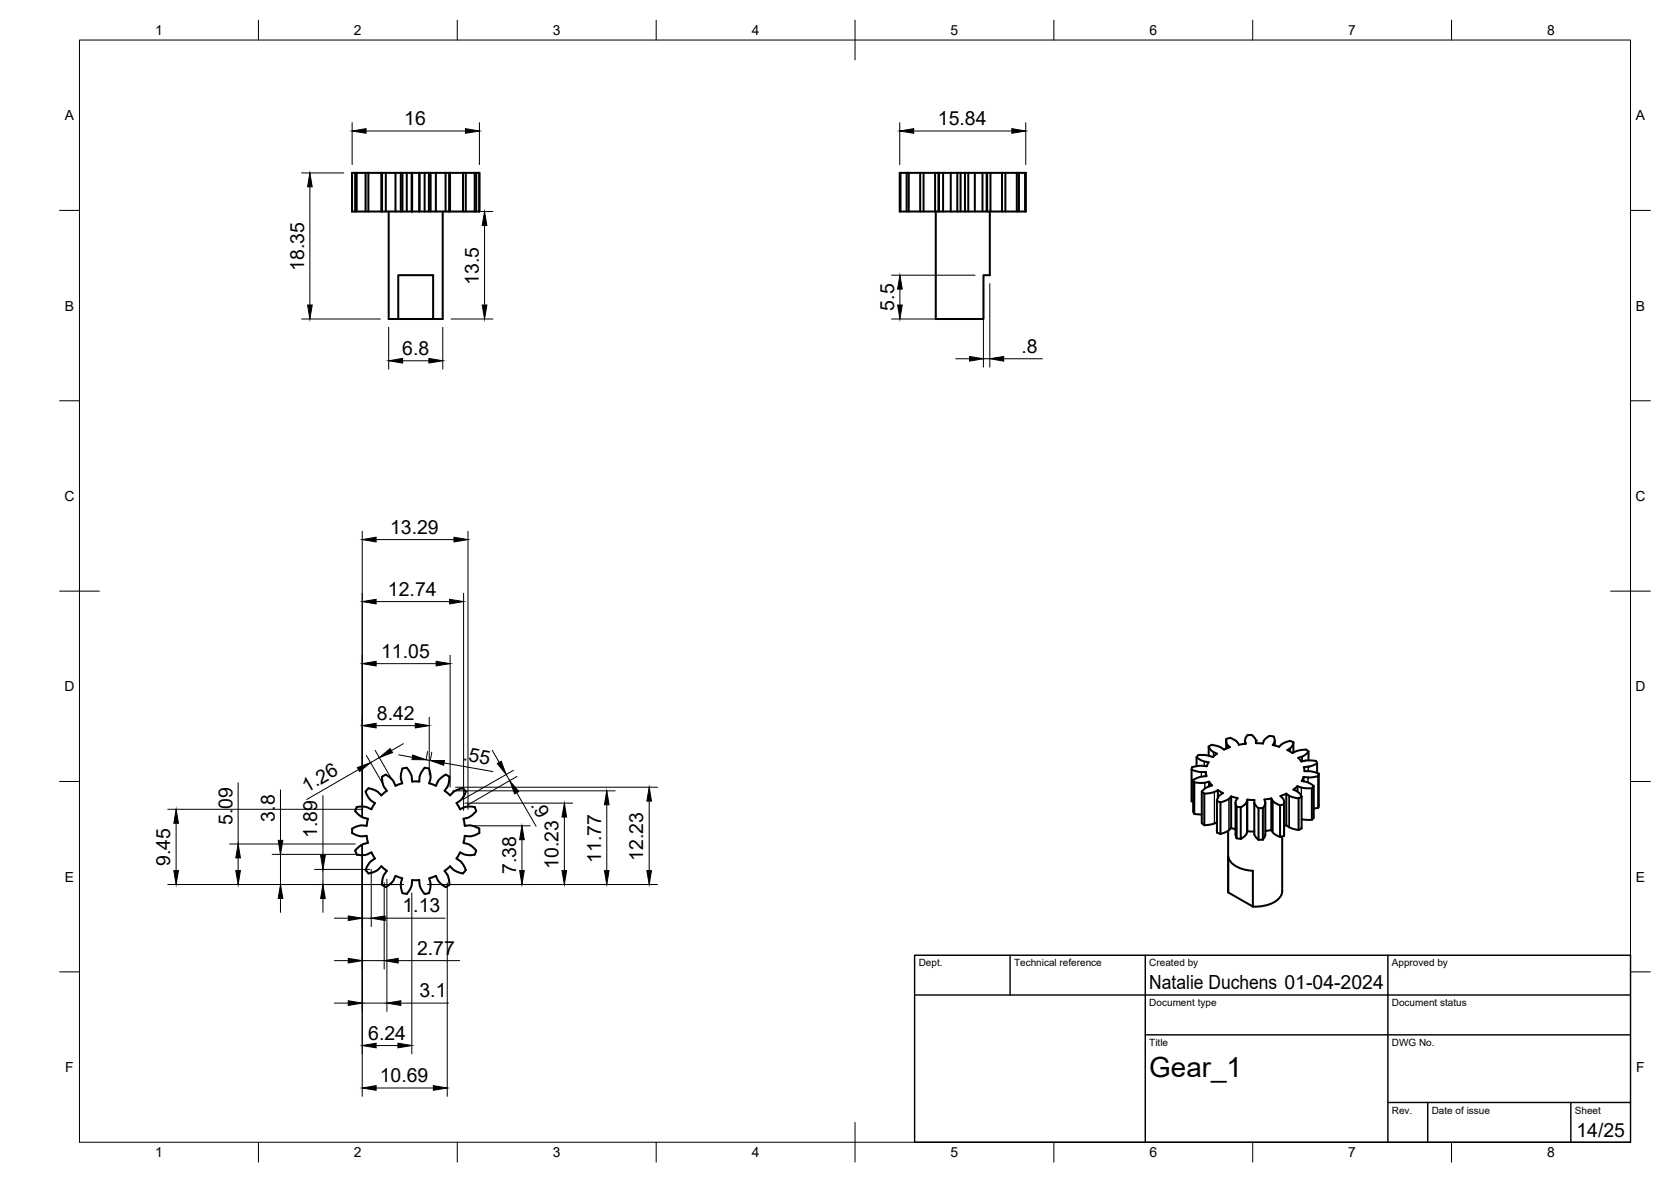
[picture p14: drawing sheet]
<svg xmlns="http://www.w3.org/2000/svg" width="420mm" height="297mm" viewBox="0 0 420 297" stroke-linecap="round" stroke-linejoin="round" font-family="sans-serif">
<defs><g id="words">
<text font-size="7" x="289" y="270.6">Gear_1</text>
<g font-size="4.9">
<text x="101.7" y="31.5">16</text>
<text x="235.8" y="31.5">15.84</text>
<text x="76.5" y="68.1" transform="rotate(-90 76.5 68.1)">18.35</text>
<text x="120.4" y="71.6" transform="rotate(-90 120.4 71.6)">13.5</text>
<text x="224.8" y="78.1" transform="rotate(-90 224.8 78.1)">5.5</text>
<text x="101.2" y="89.2">6.8</text>
<text x="256.8" y="88.7">.8</text>
<text x="98.1" y="134.1">13.29</text>
<text x="97.6" y="149.8">12.74</text>
<text x="95.8" y="165.3">11.05</text>
<text x="94.8" y="180.9">8.42</text>
<text x="116.3" y="191.1" transform="rotate(10 116.3 191.1)">.55</text>
<text x="77.1" y="199.2" transform="rotate(-30 77.1 199.2)">1.26</text>
<text x="133.4" y="202.3" transform="rotate(60 133.4 202.3)">.9</text>
<text x="58.4" y="207.4" transform="rotate(-90 58.4 207.4)">5.09</text>
<text x="69.1" y="206.5" transform="rotate(-90 69.1 206.5)">3.8</text>
<text x="79.7" y="210.6" transform="rotate(-90 79.7 210.6)">1.89</text>
<text x="42.8" y="217.6" transform="rotate(-90 42.8 217.6)">9.45</text>
<text x="129.8" y="219.7" transform="rotate(-90 129.8 219.7)">7.38</text>
<text x="140.4" y="218.3" transform="rotate(-90 140.4 218.3)">10.23</text>
<text x="151.2" y="216.8" transform="rotate(-90 151.2 216.8)">11.77</text>
<text x="161.8" y="216.3" transform="rotate(-90 161.8 216.3)">12.23</text>
<text x="101.2" y="229.3">1.13</text>
<text x="104.9" y="240">2.77</text>
<text x="105.5" y="250.6">3.1</text>
<text x="289" y="248.5">Natalie Duchens 01-04-2024</text>
<text x="92.6" y="261.3">6.24</text>
<text x="95.5" y="272">10.69</text>
<text x="396.4" y="285.7">14/25</text>
</g>
<g font-size="3.5">
<text x="39" y="8.8">1</text>
<text x="89" y="8.8">2</text>
<text x="139" y="8.8">3</text>
<text x="189" y="8.8">4</text>
<text x="239" y="8.8">5</text>
<text x="289" y="8.8">6</text>
<text x="339" y="8.8">7</text>
<text x="389" y="8.8">8</text>
<text x="16.3" y="30.2">A</text>
<text x="411.3" y="30.2">A</text>
<text x="16.3" y="78">B</text>
<text x="411.3" y="78">B</text>
<text x="16.2" y="125.9">C</text>
<text x="411.2" y="125.9">C</text>
<text x="16.2" y="173.7">D</text>
<text x="411.2" y="173.7">D</text>
<text x="16.3" y="221.6">E</text>
<text x="411.3" y="221.6">E</text>
<text x="16.4" y="269.4">F</text>
<text x="411.4" y="269.4">F</text>
<text x="39" y="290.8">1</text>
<text x="89" y="290.8">2</text>
<text x="139" y="290.8">3</text>
<text x="189" y="290.8">4</text>
<text x="239" y="290.8">5</text>
<text x="289" y="290.8">6</text>
<text x="339" y="290.8">7</text>
<text x="389" y="290.8">8</text>
</g>
<g font-size="2.5">
<text x="231" y="242.9">Dept.</text>
<text x="255" y="242.9">Technical reference</text>
<text x="289" y="242.9">Created by</text>
<text x="350" y="242.9">Approved by</text>
<text x="289" y="252.8">Document type</text>
<text x="350" y="252.8">Document status</text>
<text x="289" y="262.9">Title</text>
<text x="350" y="262.9">DWG No.</text>
<text x="350" y="279.9">Rev.</text>
<text x="360" y="279.9">Date of issue</text>
<text x="396" y="279.9">Sheet</text>
</g>
</g></defs>
<!-- layer: Visible -->
<g fill="none" stroke="#000" stroke-width=".51">
<path d="M88.5 43.4h32v9.8h-32zM88.5 43.4v9.8M89.3 43.4v9.8M89.7 43.4v9.8M91.9 43.4v9.8M92.6 43.4v9.8M95.9 43.4v9.8M96.1 43.4v9.8M97 43.4v9.8M97.7 53.2v27h13.6v-27M99.4 43.4v9.8M100.8 43.4v9.8"/>
<path d="M101.2 43.4v9.8M102.3 43.4v9.8M103.5 53.2v-9.8v9.8M103.6 43.4v9.8M105.4 43.4v9.8M105.5 43.4v9.8M106.8 43.4v9.8M107.8 43.4v9.8M108.3 43.4v9.8M109.6 43.4v9.8M112 43.4v9.8M113 43.4v9.8"/>
<path d="M113.2 43.4v9.8M116.4 43.4v9.8M117.1 43.4v9.8M119.4 43.4v9.8M119.7 43.4v9.8M226.4 43.4v9.8M227.9 43.4h-1.7v9.8h31.7v-9.8h-29.9v9.8M228.5 43.4v9.8M231.4 43.4v9.8M232.2 43.4v9.8M235.1 43.4v9.8M235.3 53.2v27h12v-11h1.6v-16"/>
<path d="M236 43.4v9.8M236.1 43.4v9.8M237.1 43.4v9.8M239.1 43.4v9.8M240.7 43.4v9.8M241.5 43.4v9.8M242.6 43.4v9.8M243.5 43.4v9.8M245.1 43.4v9.8M247 43.4v9.8M248.1 43.4v9.8M248.2 43.4v9.8"/>
<path d="M249 43.4v9.8M251.9 43.4v9.8M252.8 43.4v9.8M255.7 43.4v9.8M256.2 43.4v9.8M257.7 43.4v9.8M100.1 80.2v-11h8.8v11M91.9 198.9l1 1.9 1.4 1M97.3 198.7l-1.4 1.2-1.2-1.1-1.5-.6-.6-.1-.7 .8M101.1 196.8l-1.6 .7-.6-1.3-1.2-1.1a.98 .98 0 0 0-1.2-.2 .98 .98 0 0 0-.4 1.3l.3 1.3 .9 1.2M103.6 196.4l-.1-1.3-.7-1.4a.93 .93 0 0 0-.9-.7 .93 .93 0 0 0-.9 .8l-.2 1.6 .3 1.5M103.6 196.4h1.8"/>
<path d="M106.8 192.9l-1.2 1.9-.2 1.6M106.8 192.9l.5 .1a.71 .71 0 0 1 .8 1l.2 1.3-.4 1.6M111.8 198.7l1.4 1.2 1-1 1.3-.6a.95 .95 0 0 1 1.2 .1 .95 .95 0 0 1 .2 1.1l-.8 1.4-1.3 .9 .9 1.6 1.3-.6 1.4-.1a.96 .96 0 0 1 1 .3 .96 .96 0 0 1 .1 1.1l-1.4 1.2-1.6 .5 .4 1.7 1.4-.1 1.4 .4a.95 .95 0 0 1 .8 .7 .95 .95 0 0 1-.3 1l-1.8 .6h-1.5l-.4 1.7 1.5 .4 1.1 .9a.94 .94 0 0 1 .5 1 .94 .94 0 0 1-.9 .8l-1.6-.1-1.4-.6M112 194.7l-1.6 1.3-.8 1.5-1.7-.7M112.1 194.7l.9 .5M113 195.2l-.4 2.2-.8 1.3M299.6 193.4l1.9 .6h1.7v1.1M299.6 193.4v8l.4 .1M300 196l.3 .6M300 196v7.9l.3 .6M300.9 190.3l1.4 .9 1.6 .4-.5 1-1.6-.2-1.3 .2-.8 .2-.1 .6M300.9 190.3v2.2"/>
<path d="M301.3 189.7l2 .1 1.6 .5M301.3 189.7l-.4 .6M302.2 198.9v8l.6 .5M302.2 198.9l.6 .5M302.8 199.5l1.9-.3 1.5-.6v1.9M302.8 199.5v7.9M303.2 194l.2 1-1.9 .3-1.5 .7M303.9 187.6l.6 1 1.5 .8-1 .8M303.9 187.6v2.3M304 197.6v-1.1l-1.6 .3-2.1-.2v7.9M304 196.4l.8 1M304.8 197.4l-1.4 .5-1.2 1"/>
<path d="M306.2 198.6l1.3 .7-1.1 .9-.4 1.1M308.3 186.1v2M313 186.1v.8M317.6 186.9l.2-.7 .4-.5a1.49 1.49 0 0 1 2.1-.4l.2 1.1-.5 .8M317.6 186.9l-1.8-.1v-.7l-.3-.6a1.2 1.2 0 0 0-1-.9 1.2 1.2 0 0 0-1.2 .7l-.3 .8 .3 .8-1.8 .3-.4-.7-.7-.6a1.35 1.35 0 0 0-2.1 0l.2 1 .7 .9-1.4 .6-1.8-1a1.96 1.96 0 0 0-2.1 .2M320 187.2l1.6 .5M320.5 186.1v1.3M323.4 199.5l1.1 .6 2 .5v8l-2-.5-1.1-.7M323.4 199.5v7.9M323.4 199.4l-1.4 .6M324.3 186.2l-1.8 .7-.9 .8M324.3 186.2l.9 .3"/>
<path d="M325.2 198.4l1.4 .8 .7 1v7.9M326.2 197.6l1.7 .4 2 .1M326.2 197.6v1.3M326.2 197.6l-1 .8M326.4 190.4l.8 1 1.6-.3h1.5l.6 .1 .3 .6M327.8 195.2l1.8 .2 1.9-.4v8l-1.2 .2M327.8 195.2v1.1M327.8 195.2l-.5 1.1 1.5 .3 1.5 .9v8l-.4 .5M329 188.9l-1 .9-1.6 .6M329 188.9v2.2M329 188.9a2.07 2.07 0 0 0-2.2-.4l-1.8 .7-1.3-.7 1-.7 .5-1.3v2.6M329.9 198.1v7.9l-2.6-.1"/>
<path d="M330.3 197.5l-.4 .6M331.2 194.3v-2.5l-1.6 .7-1.8 .3 .2 1 1.6 .1 2 .5-.1 8.6M331.6 194.4l-.1 .6M88.5 209.3l2.2 .9 1.5-.1M88.5 208.2v1.1M91.9 218.6l.7 .9M92.2 207.5l-1.6-.1-2.1 .8M92.2 210l.3 1.8M92.5 211.8l-1.5 .5-1.5 1.2-.2 .2 .4 1.1M92.5 205.8l-.3 1.7M93.4 203.4l-1.5-.6-1.3-.1a.94 .94 0 0 0-1.1 .5 .94 .94 0 0 0 .2 1.1l1.4 1.1 1.4 .4M93.4 214.2l-1.6 .6h-2.1"/>
<path d="M93.4 214.2l.9 1.5M94.3 215.8l-1.3 .9-1.1 2M94.3 201.8l-.9 1.6M97.3 218.8l-1.4-1.1-1.2 1.1-2.1 .7M97.3 218.8l-.8 1.2-.4 1.5a.93 .93 0 0 0 .3 1.1 .93 .93 0 0 0 1.2 0l1.1-1 .7-1.5 1.7 .6-.3 1.6 .2 1.6a.71 .71 0 0 0 1 .7h.3l.9-1.3 .3-.9 .1-1.2M111.8 218.8l1 1.7 .2 1.9M111.8 218.8l1.4-1.1 1.1 1.1 2.1 .7M115.7 214.2l-.9 1.6 1.2 .8 .9 1.4a1.05 1.05 0 0 1-.5 1.5M300.3 204.5l1.9 .2M306 201.3l.9 .3M306 201.3v7.9l.9 .4M306 206.6l-1.4 .6-1.8 .2"/>
<path d="M306.9 201.6v8M308.8 208.8v15.5M308.8 215.3v9l6.2 3.5v-9M308.8 215.3a5.5 5.5 0 0 0 5.2 3.4l1 .1M309.6 208.1l-.7 .7-2 .8M309.6 200.2l-.9 .8-1.8 .6M309.6 200.2v7.9M309.6 208.1l1.1 .3M309.6 200.1l1.6 .5M310.7 201.7v7.9l.2 1.1M310.9 210.7l1.1 .1M310.9 202.7l1.1 .2"/>
<path d="M310.9 202.7v8M311.2 200.6l-.5 1 .2 1.1M312 202.9v7.9M313.6 208.9l-.3 .9-1.3 1M313.6 201l-.4 1-1.2 .9M313.6 201v7.9M313.6 208.9l1.8 .1M313.6 201h1.8l.1 1 .9 1.1M315.4 201.7v7.9l.3 .7 .7 .7M316.4 203.1v7.9M317.5 203.1v7.9M317.5 211h-1"/>
<path d="M317.5 203.1h-1M318.2 201.7v8l-.7 1.3M319.7 208.6l.8 1 1.4 .7M319.7 200.7l.6 .8 1.6 .9M319.7 200.7v7.9M319.7 208.6l-1.5 .2M319.7 200.7l-1.8 .2 .2 1.1-.6 1.1M321.9 202.4v7.9M321.9 200.1l.8 .8 .2 1.2M322.4 210.2v13.7a4.1 4.1 0 0 1-3.5 3.5l-2.3 .4h-1.6M322.9 210.1l-1 .2M322.9 202.1l-1 .3"/>
<path d="M322.9 209.6v.5M322.9 201.7v8.4M323.4 207.4l-.5 .2M327.3 208.1l-.8 .5M327.3 200.2l-.8 .4M103.6 221.2h1.8M105.4 221.2l.3 1.8 1.1 1.6M112 222.9l-1.7-1.4-.7-1.4-1.7 .6 .4 1.5-.4 1.9-.1 .3-1 .2M113 222.4l-.9 .5"/>
</g>
<!-- layer: Visible Narrow -->
<g fill="none" stroke="#000" stroke-width=".25">
<path d="M302.1 194v1.2M302.8 192.5v-1.1v1.1M302.9 196.7v1.5M303 196.7v1.5M305.1 189v1.1M308.7 188v-.8v.8M313.1 186.9v-.6v.6M315.8 186.1v.7M320.4 187.3v-.7v.7M324.4 188.9v-.9v.9M327.2 197.9v2.2M327.4 191.3v-1.2v1.2"/>
<path d="M328.9 195.4v1.2M329 192.7v1.1M305.4 207v-8v8M309 200.7v7.9M313.4 201.6v7.9M320 209.2v-7.9v7.9M324.1 207.9v-7.9v7.9"/>
</g>
<!-- layer: Visible -->
<g fill="#000">
<circle cx="315.8" cy="186.1" r=".25"/>
<circle cx="329" cy="192.7" r=".25"/>
</g>
<!-- layer: BORDER -->
<g fill="none" stroke="#000" stroke-width=".25">
<path d="M20 10.1h390v276.9h-390zM65 5.1v5M115 5.1v5M165 5.1v5M215 5.1v10M265 5.1v5M315 5.1v5M365 5.1v5M15 52.9h5M410 52.9h5M15 100.7h5M410 100.7h5"/>
<path d="M15 148.6h10M405 148.6h10M15 196.4h5M410 196.4h5M15 244.2h5M410 244.2h5M65 287v5M115 287v5M165 287v5M215 282.1v9.9M265 287v5M315 287v5"/>
<path d="M365 287v5"/>
</g>
<!-- layer: TITLEBLOCK -->
<path d="M230 240.1h180v46.9h-180zM230 250h180M254 240.1v9.9M288 240.1v46.9M349 240.1v46.9M288 260.1h122M349 277.1h61M359 277.1v9.9M395 277.1v9.9" fill="none" stroke="#000" stroke-width=".36"/>
<!-- layer: FD_Dimensions -->
<g fill="none" stroke="#000" stroke-width=".25">
<path d="M88.5 30.8v10.6M92 32.9h25M120.5 30.8v10.6M226.2 30.8v10.6M229.7 32.9h24.7M257.9 30.8v10.6M75.8 43.5h10.6M77.9 47v29.7M113.4 53.2h10.5M121.8 56.7v20M224.2 69.2h21M226.3 72.7v4"/>
<path d="M247.3 71.3v21M248.9 71.3v21M75.8 80.2h19.8M97.7 82.3v10.5M101.2 90.7h6.6M111.3 82.3v10.5M113.4 80.2h10.5M224.2 80.2h21M240.3 90.2h3.5M247.3 90.2h1.6M252.4 90.2h9.7M91.1 133.5v71.8"/>
<path d="M94.6 135.6h19.6M117.7 133.5v69.9M94.6 151.2h18.5M116.6 149.1v54.6M94.6 166.8h15.1M113.2 164.7v33.1M59.9 196.7v15.4M70.5 198.5v12.7M81.2 199.9v15.1M90.1 193.4l-13 7.5M92.1 189.8l4.1 7.1M94.3 188.6l4.1 7.1"/>
<path d="M94.6 182.4h9.8M95.4 190.4l-2.2 1.3M100.2 189.7l3.5 .6M101.4 186.9l-3 1.7M107.5 188.9l-.4 2M107.9 180.3v14.5M108.6 189l-.4 2.1-1.1-.2M111.7 191.7l12.2 2.2M113.9 198.7h40.8M114.6 197.8h50.7M123.8 188.6l1.7 3M127.3 194.6l.9 1.6"/>
<path d="M129.1 193.6l-12.5 7.2M129.9 199.2l4.9 8.4M130 195.1l-12.5 7.2M42.2 203.4h49.1M44.3 206.9v11.9M57.8 212.1h31.5M59.9 215.6v3.2M68.4 214.7h21.9M70.5 214.7v7.6M79.1 218.5h13.9M81.2 218.5v3.8M91.1 212.3v63.2"/>
<path d="M93.3 218.5v14.4M116.9 201.8h27.1M119 207.5h14.3M131.2 211v7.8M141.9 205.3v13.5M152.6 202.2v16.6M163.2 201.3v17.5M42.2 222.3h59.3M70.5 225.8v3.5M81.2 225.8v3.5M84.1 230.7h3.5M91.1 230.7h2.2"/>
<path d="M96.6 221.9v21.6M96.8 230.7h15.1M97.3 220.9v33.3M103.5 224.4v40.4M107.6 222.3h57.7M112.5 221.9v53.6M84.1 252.1h3.5M84.1 241.4h3.5M91.1 252.1h6.2M91.1 241.4h5.5M100.1 241.4h15.5M100.8 252.1h12"/>
<path d="M94.6 273.4h14.4M94.6 262.7h5.5"/>
</g>
<g fill="#000" stroke="#000" stroke-width=".25">
<path d="M88.5 32.9l3.5-.6v1.2zM117 32.3l3.5 .6-3.5 .6zM226.2 32.9l3.5-.6v1.2zM254.4 32.3l3.5 .6-3.5 .6zM77.9 43.5l.6 3.5h-1.2zM121.8 53.2l.6 3.5h-1.2zM77.3 76.7h1.2l-.6 3.5zM121.2 76.7h1.2l-.6 3.5zM226.3 69.2l.6 3.5h-1.2zM225.7 76.7h1.2l-.6 3.5zM97.7 90.7l3.5-.6v1.1zM107.8 90.1l3.5 .6-3.5 .5z"/>
<path d="M243.8 89.6l3.5 .6-3.5 .5zM248.9 90.2l3.5-.6v1.1zM91.1 135.6l3.5-.6v1.2zM114.2 135l3.5 .6-3.5 .6zM91.1 151.2l3.5-.6v1.2zM113.1 150.6l3.5 .6-3.5 .6zM91.1 166.8l3.5-.6v1.2zM109.7 166.2l3.5 .6-3.5 .6zM89.9 192.9l3.3-1.2-2.8 2.2zM91.1 182.4l3.5-.6v1.1zM95.4 190.4l2.7-2.3 .6 1zM103.8 189.7l3.3 1.2h-3.5z"/>
<path d="M104.4 181.8l3.5 .6-3.5 .5zM108.2 191.1h3.6l-.3 1.2zM125 191.9l1-.6 1.3 3.3zM128.2 196.2l2.2 2.7-1 .6zM43.7 218.8h1.2l-.6 3.5zM44.3 203.4l.6 3.5h-1.2zM59.3 218.8h1.2l-.6 3.5zM59.9 212.1l.6 3.5h-1.2zM70 211.2h1.1l-.6 3.5zM80.6 215h1.2l-.6 3.5zM130.7 218.8h1.1l-.6 3.5zM131.2 207.5l.6 3.5h-1.1z"/>
<path d="M141.3 218.8h1.2l-.6 3.5zM141.9 201.8l.6 3.5h-1.2zM152 218.8h1.1l-.5 3.5zM152.6 198.7l.5 3.5h-1.1zM162.6 218.8h1.2l-.6 3.5zM163.2 197.8l.6 3.5h-1.2zM70.5 222.3l.6 3.5h-1.1zM81.2 222.3l.6 3.5h-1.2zM87.6 230.2l3.5 .5-3.5 .6zM93.3 230.7l3.5-.5v1.1zM87.6 251.5l3.5 .6-3.5 .6zM87.6 240.8l3.5 .6-3.5 .6z"/>
<path d="M96.6 241.4l3.5-.6v1.2zM97.3 252.1l3.5-.6v1.2zM91.1 273.4l3.5-.6v1.2zM91.1 262.7l3.5-.5v1.1zM100.1 262.2l3.4 .5-3.4 .6zM109 272.8l3.5 .6-3.5 .6z"/>
</g>
<use href="#words"/>
</svg>
